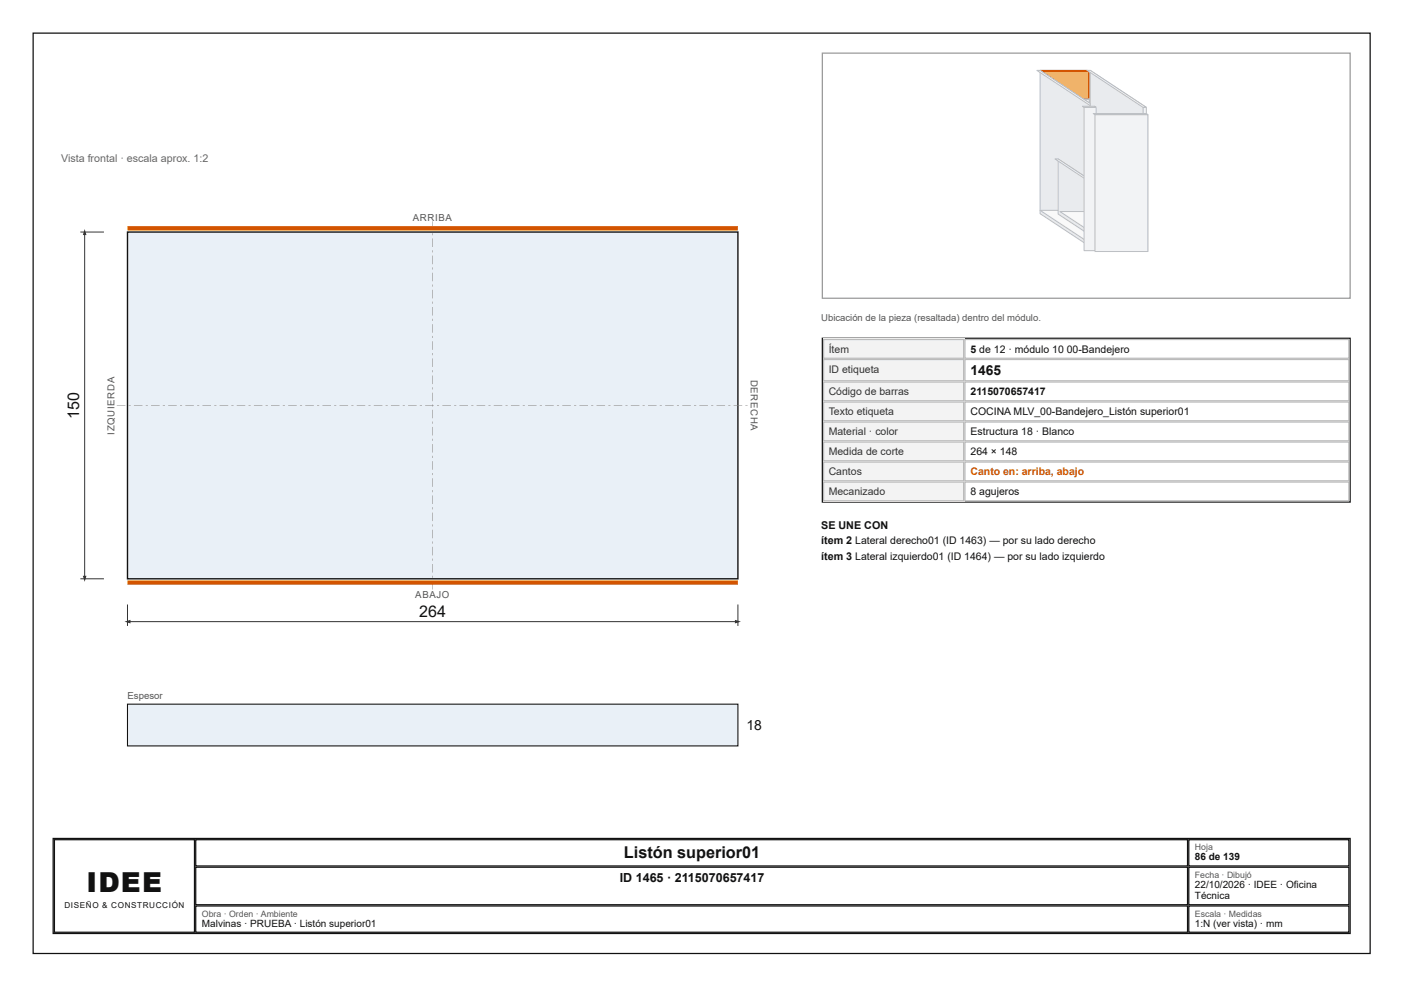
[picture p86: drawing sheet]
<svg xmlns="http://www.w3.org/2000/svg" width="297mm" height="210mm" viewBox="0 0 297 210" stroke-linecap="round" stroke-linejoin="round" font-family="sans-serif">
<defs><g id="words">
<text font-size="5.8" fill="#111" x="18.3" y="188.6">IDEE</text>
<g font-size="3.4" fill="#111">
<text x="16.8" y="88.6" transform="rotate(-90 16.8 88.6)">150</text>
<text x="88.7" y="130.6">264</text>
<text x="132" y="181.5">Listón superior01</text>
</g>
<g font-size="2.9" fill="#111">
<text x="205.3" y="79.4">1465</text>
<text x="157.9" y="154.5">18</text>
</g>
<text font-size="2.6" fill="#111" x="131.1" y="186.5">ID 1465 · 2115070657417</text>
<text font-size="2.3" fill="#666" x="12.9" y="34.4">Vista frontal · escala aprox. 1:2</text>
<g font-size="2.3" fill="#111">
<text x="173.7" y="111.9">SE UNE CON</text>
<text x="173.7" y="115.1">ítem 2 Lateral derecho01 (ID 1463) — por su lado derecho</text>
<text x="173.7" y="118.5">ítem 3 Lateral izquierdo01 (ID 1464) — por su lado izquierdo</text>
</g>
<g font-size="2.2" fill="#333">
<text x="175.3" y="74.6">Ítem</text>
<text x="175.3" y="78.8">ID etiqueta</text>
<text x="175.3" y="83.6">Código de barras</text>
<text x="175.3" y="87.8">Texto etiqueta</text>
<text x="175.3" y="92.1">Material · color</text>
<text x="175.3" y="96.3">Medida de corte</text>
<text x="175.3" y="100.5">Cantos</text>
<text x="175.3" y="104.8">Mecanizado</text>
</g>
<g font-size="2.2" fill="#111">
<text x="205.3" y="74.6">5 de 12 · módulo 10</text>
<text x="225.7" y="74.6">00-Bandejero</text>
<text x="205.3" y="83.6">2115070657417</text>
<text x="205.3" y="87.8">COCINA MLV_00-Bandejero_Listón superior01</text>
<text x="205.3" y="92.1">Estructura 18 · Blanco</text>
<text x="205.3" y="96.3">264 × 148</text>
<text x="205.3" y="104.8">8 agujeros</text>
</g>
<text font-size="2.2" fill="#d35400" x="205.3" y="100.5">Canto en: arriba, abajo</text>
<g font-size="2.1" fill="#111">
<text x="252.8" y="182">86 de 139</text>
<text x="252.8" y="187.9">22/10/2026 · IDEE · Oficina</text>
<text x="252.8" y="190.2">Técnica</text>
<text x="42.7" y="196.1">Malvinas · PRUEBA · Listón superior01</text>
<text x="252.8" y="196.1">1:N (ver vista) · mm</text>
</g>
<g font-size="2" fill="#555">
<text x="87.3" y="46.8">ARRIBA</text>
<text x="173.7" y="68">Ubicación de la pieza (resaltada) dentro del módulo.</text>
<text x="158.8" y="80.3" transform="rotate(90 158.8 80.3)">DERECHA</text>
<text x="24.3" y="91.9" transform="rotate(-90 24.3 91.9)">IZQUIERDA</text>
<text x="87.9" y="126.5">ABAJO</text>
<text x="27" y="147.9">Espesor</text>
</g>
<g font-size="1.9" fill="#555">
<text x="252.8" y="179.9">Hoja</text>
<text x="252.8" y="185.7">Fecha · Dibujó</text>
<text x="42.7" y="193.9">Obra · Orden · Ambiente</text>
<text x="252.8" y="193.9">Escala · Medidas</text>
</g>
<text font-size="1.7" fill="#111" x="13.6" y="192.1">DISEÑO &amp; CONSTRUCCIÓN</text>
</g></defs>
<path d="M7 7h282.9v194.7h-282.9z" fill="none" stroke="#111" stroke-width=".26"/>
<path d="M27 49.1h129.1v73.4h-129.1z" fill="#e9f0f7"/>
<path d="M27 49.1h129.1v73.4h-129.1z" fill="none" stroke="#111" stroke-width=".29"/>
<g fill="#888">
<path d="M91.5 46.8h.1v1.8h-.1zM91.5 49.3h.1v.5h-.1zM91.5 50.5h.1v1.8h-.1zM91.5 52.9h.1v.5h-.1zM91.5 54.1h.1v1.8h-.1zM91.5 56.6h.1v.4h-.1zM91.5 57.7h.1v1.8h-.1zM91.5 60.2h.1v.4h-.1zM91.5 61.3h.1v1.8h-.1zM91.5 63.8h.1v.5h-.1zM91.5 65h.1v1.8h-.1zM91.5 67.4h.1v.5h-.1zM91.5 68.6h.1v1.8h-.1zM91.5 71.1h.1v.4h-.1zM91.5 72.2h.1v1.8h-.1zM91.5 74.7h.1v.4h-.1zM91.5 75.8h.1v1.8h-.1zM91.5 78.3h.1v.5h-.1zM91.5 79.5h.1v1.8h-.1zM91.5 81.9h.1v.5h-.1zM91.5 83.1h.1v1.8h-.1zM91.5 85.6h.1v.4h-.1zM91.5 86.7h.1v1.8h-.1zM91.5 89.2h.1v.4h-.1zM91.5 90.3h.1v1.8h-.1zM91.5 92.8h.1v.5h-.1zM91.5 94h.1v1.8h-.1zM91.5 96.4h.1v.5h-.1zM91.5 97.6h.1v1.8h-.1zM91.5 100.1h.1v.4h-.1zM91.5 101.2h.1v1.8h-.1zM91.5 103.7h.1v.4h-.1zM91.5 104.8h.1v1.8h-.1zM91.5 107.3h.1v.5h-.1zM91.5 108.5h.1v1.8h-.1zM91.5 110.9h.1v.5h-.1zM91.5 112.1h.1v1.8h-.1zM91.5 114.6h.1v.4h-.1zM91.5 115.7h.1v1.8h-.1zM91.5 118.2h.1v.4h-.1zM91.5 119.3h.1v1.8h-.1zM91.5 121.8h.1v.5h-.1zM91.5 123h.1v1.7h-.1z"/>
<path d="M24.7 85.7h1.8v.1h-1.8zM27.2 85.7h.5v.1h-.5zM28.3 85.7h1.8v.1h-1.8zM30.8 85.7h.5v.1h-.5zM32 85.7h1.8v.1h-1.8zM34.4 85.7h.5v.1h-.5zM35.6 85.7h1.8v.1h-1.8zM38.1 85.7h.4v.1h-.4zM39.2 85.7h1.8v.1h-1.8zM41.7 85.7h.4v.1h-.4zM42.8 85.7h1.8v.1h-1.8zM45.3 85.7h.5v.1h-.5zM46.5 85.7h1.8v.1h-1.8zM48.9 85.7h.5v.1h-.5zM50.1 85.7h1.8v.1h-1.8zM52.6 85.7h.4v.1h-.4zM53.7 85.7h1.8v.1h-1.8zM56.2 85.7h.4v.1h-.4zM57.3 85.7h1.8v.1h-1.8zM59.8 85.7h.5v.1h-.5zM61 85.7h1.8v.1h-1.8zM63.4 85.7h.5v.1h-.5zM64.6 85.7h1.8v.1h-1.8zM67.1 85.7h.4v.1h-.4zM68.2 85.7h1.8v.1h-1.8zM70.7 85.7h.4v.1h-.4zM71.8 85.7h1.8v.1h-1.8zM74.3 85.7h.5v.1h-.5zM75.5 85.7h1.8v.1h-1.8zM77.9 85.7h.5v.1h-.5zM79.1 85.7h1.8v.1h-1.8zM81.6 85.7h.4v.1h-.4zM82.7 85.7h1.8v.1h-1.8zM85.2 85.7h.4v.1h-.4zM86.3 85.7h1.8v.1h-1.8zM88.8 85.7h.5v.1h-.5zM90 85.7h1.8v.1h-1.8zM92.4 85.7h.5v.1h-.5zM93.6 85.7h1.8v.1h-1.8zM96.1 85.7h.4v.1h-.4zM97.2 85.7h1.8v.1h-1.8zM99.7 85.7h.4v.1h-.4zM100.8 85.7h1.8v.1h-1.8zM103.3 85.7h.5v.1h-.5zM104.5 85.7h1.8v.1h-1.8zM106.9 85.7h.5v.1h-.5zM108.1 85.7h1.8v.1h-1.8zM110.6 85.7h.4v.1h-.4zM111.7 85.7h1.8v.1h-1.8zM114.2 85.7h.4v.1h-.4zM115.3 85.7h1.8v.1h-1.8zM117.8 85.7h.5v.1h-.5zM119 85.7h1.8v.1h-1.8zM121.4 85.7h.5v.1h-.5zM122.6 85.7h1.8v.1h-1.8zM125.1 85.7h.4v.1h-.4zM126.2 85.7h1.8v.1h-1.8zM128.7 85.7h.4v.1h-.4zM129.8 85.7h1.8v.1h-1.8zM132.3 85.7h.5v.1h-.5zM133.4 85.7h1.9v.1h-1.9zM135.9 85.7h.5v.1h-.5zM137.1 85.7h1.8v.1h-1.8zM139.6 85.7h.4v.1h-.4zM140.7 85.7h1.8v.1h-1.8zM143.2 85.7h.4v.1h-.4zM144.3 85.7h1.8v.1h-1.8zM146.8 85.7h.5v.1h-.5zM147.9 85.7h1.9v.1h-1.9zM150.4 85.7h.5v.1h-.5zM151.6 85.7h1.8v.1h-1.8zM154.1 85.7h.4v.1h-.4zM155.2 85.7h1.8v.1h-1.8zM157.7 85.7h.4v.1h-.4z"/>
</g>
<path d="M27 48.3h129.1M27 123.3h129.1" fill="none" stroke="#d35400" stroke-width=".91" stroke-linecap="butt"/>
<path d="M27 127.9v4.5M27 131.5h129.1M156.1 127.9v4.5" fill="none" stroke="#333" stroke-width=".21"/>
<g fill="#333">
<path d="M26.3 131.5l1.3-.4v.8z"/>
<path d="M155.5 131.1l1.2 .4-1.2 .4z"/>
</g>
<path d="M17 49.1h5M17.9 49.1v73.4M17 122.5h5" fill="none" stroke="#333" stroke-width=".21"/>
<g fill="#333">
<path d="M17.9 48.5l.4 1.2h-.8z"/>
<path d="M17.5 121.8h.8l-.4 1.3z"/>
</g>
<path d="M27 149h129.1v8.8h-129.1z" fill="#e9f0f7"/>
<path d="M27 149h129.1v8.8h-129.1z" fill="none" stroke="#111" stroke-width=".23"/>
<path d="M174 11.2h111.6v51.9h-111.6z" fill="none" stroke="#999" stroke-width=".26"/>
<path d="M230.1 14.9v6.1" fill="none" stroke="#e59866" stroke-width=".37"/>
<path d="M220 14.9h10l.3 .2h-9.9zM230 14.9l.3 .2v5.9l-.3-.3z" fill="none" stroke="#a04000" stroke-width=".21"/>
<path d="M220 15h10.3" fill="none" stroke="#f8c471" stroke-width=".24"/>
<path d="M220.4 15.1h9.9v5.9h-9.9z" fill="#f5b041"/>
<path d="M220.4 15.1h9.9v5.9h-9.9z" fill="none" stroke="#a04000" stroke-width=".21"/>
<path d="M230.4 21v23.8" fill="none" stroke="#e9ebee" stroke-width=".21"/>
<path d="M220.4 21h10zM230.3 21l.1 23.8z" fill="none" stroke="#b8bec7" stroke-width=".21"/>
<path d="M220.4 21h10" fill="none" stroke="#f7f8f9" stroke-width=".21"/>
<path d="M220.5 21h9.9v23.8h-9.9z" fill="#f2f3f5"/>
<path d="M220.5 21h9.9v23.8h-9.9zM223.9 33.6h7.6l.3 .3h-7.6zM231.5 33.6l.3 .3v11.6l-.3-.2z" fill="none" stroke="#b8bec7" stroke-width=".21"/>
<path d="M231.6 33.6v11.9" fill="none" stroke="#e9ebee" stroke-width=".37"/>
<path d="M223.9 33.8h7.9" fill="none" stroke="#f7f8f9" stroke-width=".24"/>
<path d="M224.2 33.9h7.6v11.6h-7.6z" fill="#f2f3f5"/>
<path d="M224.2 33.9h7.6v11.6h-7.6z" fill="none" stroke="#b8bec7" stroke-width=".21"/>
<path d="M220 14.9l11.5 7.6v30.3l-11.5-7.6z" fill="#e9ebee"/>
<path d="M220 14.9l11.5 7.6v30.3l-11.5-7.6z" fill="none" stroke="#b8bec7" stroke-width=".21"/>
<path d="M219.3 14.9h.7l11.5 7.6h-.7z" fill="#f7f8f9"/>
<path d="M219.3 14.9h.7l11.5 7.6h-.7z" fill="none" stroke="#b8bec7" stroke-width=".21"/>
<path d="M230.8 22.5h.7v30.3h-.7z" fill="#f2f3f5"/>
<path d="M230.8 22.5h.7v30.3h-.7z" fill="none" stroke="#b8bec7" stroke-width=".21"/>
<path d="M230 44.5l11.8 7.8v.7l-11.8-7.8z" fill="#e9ebee"/>
<path d="M230 44.5l11.8 7.8v.7l-11.8-7.8z" fill="none" stroke="#b8bec7" stroke-width=".21"/>
<path d="M220 44.5h10l11.8 7.8h-9.9z" fill="#f7f8f9"/>
<path d="M220 44.5h10l11.8 7.8h-9.9z" fill="none" stroke="#b8bec7" stroke-width=".21"/>
<path d="M231.9 52.3h9.9v.7h-9.9z" fill="#f2f3f5"/>
<path d="M231.9 52.3h9.9v.7h-9.9z" fill="none" stroke="#b8bec7" stroke-width=".21"/>
<path d="M230.6 14.9l11.9 7.8v30.3l-11.9-7.8z" fill="#e9ebee"/>
<path d="M230.6 14.9l11.9 7.8v30.3l-11.9-7.8z" fill="none" stroke="#b8bec7" stroke-width=".21"/>
<path d="M230 14.9h.6l11.9 7.8h-.7z" fill="#f7f8f9"/>
<path d="M230 14.9h.6l11.9 7.8h-.7z" fill="none" stroke="#b8bec7" stroke-width=".21"/>
<path d="M241.8 22.7h.7v30.3h-.7z" fill="#f2f3f5"/>
<path d="M241.8 22.7h.7v30.3h-.7z" fill="none" stroke="#b8bec7" stroke-width=".21"/>
<path d="M223.9 33.6l9.2 6.1v11.7l-9.2-6.1z" fill="#e9ebee"/>
<path d="M223.9 33.6l9.2 6.1v11.7l-9.2-6.1z" fill="none" stroke="#b8bec7" stroke-width=".21"/>
<path d="M223.2 33.6h.7l9.2 6.1h-.7z" fill="#f7f8f9"/>
<path d="M223.2 33.6h.7l9.2 6.1h-.7z" fill="none" stroke="#b8bec7" stroke-width=".21"/>
<path d="M232.4 39.7h.7v11.7h-.7z" fill="#f2f3f5"/>
<path d="M232.4 39.7h.7v11.7h-.7z" fill="none" stroke="#b8bec7" stroke-width=".21"/>
<path d="M231.8 44.8l8.5 5.5v.2l-8.5-5.5z" fill="#e9ebee"/>
<path d="M231.8 44.8l8.5 5.5v.2l-8.5-5.5z" fill="none" stroke="#b8bec7" stroke-width=".21"/>
<path d="M224.2 44.8h7.6l8.5 5.5h-7.6z" fill="#f7f8f9"/>
<path d="M224.2 44.8h7.6l8.5 5.5h-7.6zM232.7 50.3h7.6v.2h-7.6z" fill="none" stroke="#b8bec7" stroke-width=".21"/>
<path d="M232.7 50.4h7.6" fill="none" stroke="#f2f3f5" stroke-width=".21"/>
<path d="M232.1 33.6l9.2 6.1v11.7l-9.2-6.1z" fill="#e9ebee"/>
<path d="M232.1 33.6l9.2 6.1v11.7l-9.2-6.1z" fill="none" stroke="#b8bec7" stroke-width=".21"/>
<path d="M231.5 33.6h.6l9.2 6.1h-.6z" fill="#f7f8f9"/>
<path d="M231.5 33.6h.6l9.2 6.1h-.6z" fill="none" stroke="#b8bec7" stroke-width=".21"/>
<path d="M240.7 39.7h.6v11.7h-.6z" fill="#f2f3f5"/>
<path d="M229 22.5h2.5l.4 .2h-2.6zM231.5 22.5l.4 .2v30.3l-.4-.2zM240.7 39.7h.6v11.7h-.6z" fill="none" stroke="#b8bec7" stroke-width=".21"/>
<path d="M231.7 22.5v30.5" fill="none" stroke="#e9ebee" stroke-width=".37"/>
<path d="M229 22.6h2.9" fill="none" stroke="#f7f8f9" stroke-width=".24"/>
<path d="M229.3 22.7h2.6v30.3h-2.6z" fill="#f2f3f5"/>
<path d="M229.3 22.7h2.6v30.3h-2.6zM232.7 39.5h7.6l.4 .2h-7.6zM240.3 39.5l.4 .2v11.7l-.4-.3z" fill="none" stroke="#b8bec7" stroke-width=".21"/>
<path d="M240.5 39.5v11.9" fill="none" stroke="#e9ebee" stroke-width=".37"/>
<path d="M232.7 39.6h8" fill="none" stroke="#f7f8f9" stroke-width=".24"/>
<path d="M233.1 39.7h7.6v11.7h-7.6z" fill="#f2f3f5"/>
<path d="M231.3 24h11.1l.4 .3h-11.2zM233.1 39.7h7.6v11.7h-7.6zM242.4 24l.4 .3v28.9l-.4-.2z" fill="none" stroke="#b8bec7" stroke-width=".21"/>
<path d="M242.6 24v29.2" fill="none" stroke="#e9ebee" stroke-width=".37"/>
<path d="M231.3 24.1h11.5" fill="none" stroke="#f7f8f9" stroke-width=".24"/>
<path d="M231.6 24.3h11.2v28.9h-11.2z" fill="#f2f3f5"/>
<path d="M231.6 24.3h11.2v28.9h-11.2z" fill="none" stroke="#b8bec7" stroke-width=".21"/>
<path d="M174 71.6h111.6v34.6h-111.6z" fill="none" stroke="#111" stroke-width=".26"/>
<path d="M174.1 71.7h29.9v4.2h-29.9z" fill="#f3f3f3"/>
<path d="M174.2 71.8h29.7v4h-29.7zM204.1 71.8h81.3v4h-81.3z" fill="none" stroke="#bbb" stroke-width=".26"/>
<path d="M174.1 75.9h29.9v4.8h-29.9z" fill="#f3f3f3"/>
<path d="M174.2 76.1h29.7v4.5h-29.7zM204.1 76.1h81.3v4.5h-81.3z" fill="none" stroke="#bbb" stroke-width=".26"/>
<path d="M174.1 80.7h29.9v4.2h-29.9z" fill="#f3f3f3"/>
<path d="M174.2 80.8h29.7v4h-29.7zM204.1 80.8h81.3v4h-81.3z" fill="none" stroke="#bbb" stroke-width=".26"/>
<path d="M174.1 84.9h29.9v4.3h-29.9z" fill="#f3f3f3"/>
<path d="M174.2 85.1h29.7v3.9h-29.7zM204.1 85.1h81.3v3.9h-81.3z" fill="none" stroke="#bbb" stroke-width=".26"/>
<path d="M174.1 89.2h29.9v4.2h-29.9z" fill="#f3f3f3"/>
<path d="M174.2 89.3h29.7v4h-29.7zM204.1 89.3h81.3v4h-81.3z" fill="none" stroke="#bbb" stroke-width=".26"/>
<path d="M174.1 93.4h29.9v4.2h-29.9z" fill="#f3f3f3"/>
<path d="M174.2 93.5h29.7v4h-29.7zM204.1 93.5h81.3v4h-81.3z" fill="none" stroke="#bbb" stroke-width=".26"/>
<path d="M174.1 97.6h29.9v4.3h-29.9z" fill="#f3f3f3"/>
<path d="M174.2 97.8h29.7v3.9h-29.7zM204.1 97.8h81.3v3.9h-81.3z" fill="none" stroke="#bbb" stroke-width=".26"/>
<path d="M174.1 101.9h29.9v4.2h-29.9z" fill="#f3f3f3"/>
<path d="M174.2 102h29.7v4h-29.7zM204.1 102h81.3v4h-81.3z" fill="none" stroke="#bbb" stroke-width=".26"/>
<path d="M11.2 177.4h274.4v20.1h-274.4zM11.5 177.7h29.6v19.5h-29.6zM41.4 177.7h209.8v5.5h-209.8zM251.5 177.7h33.9v5.5h-33.9zM41.4 183.5h209.8v7.9h-209.8zM41.4 191.7h209.8v5.5h-209.8zM251.5 183.5h33.9v7.9h-33.9zM251.5 191.7h33.9v5.5h-33.9z" fill="none" stroke="#111" stroke-width=".26"/>
<use href="#words"/>
</svg>
